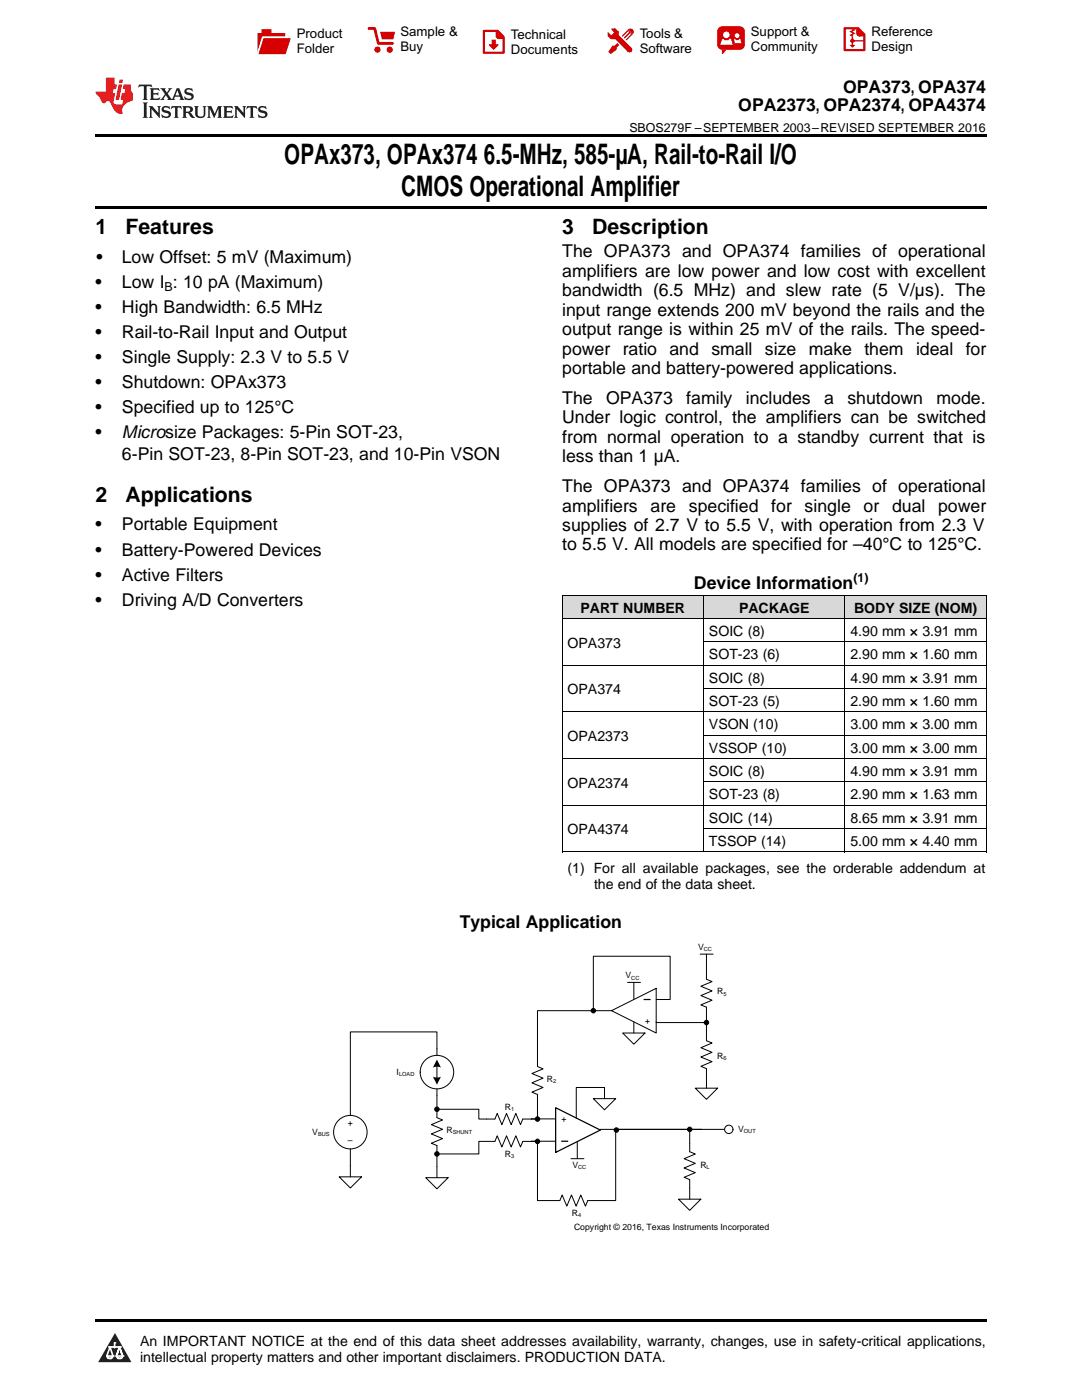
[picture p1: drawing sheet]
<svg xmlns="http://www.w3.org/2000/svg" width="216mm" height="279mm" viewBox="0 0 216 279" stroke-linecap="round" stroke-linejoin="round" font-family="sans-serif">
<defs><g id="words">
<g font-size="5.6">
<text x="56.7" y="32.8">OPAx373, OPAx374</text>
<text x="96.6" y="32.8">6.5-MHz, 585-µA, Rail-to-Rail I/O</text>
<text x="80.1" y="39.2">CMOS Operational Amplifier</text>
</g>
<g font-size="4.2">
<text x="19" y="46.7">1</text>
<text x="25" y="46.7">Features</text>
<text x="112.2" y="46.7">3</text>
<text x="118.2" y="46.7">Description</text>
<text x="19" y="100.2">2</text>
<text x="25" y="100.2">Applications</text>
</g>
<g font-size="3.5">
<text x="147.3" y="22.2">OPA2373, OPA2374, OPA4374</text>
<text x="168.2" y="18.6">OPA373, OPA374</text>
<text x="19.2" y="52.4">•</text>
<text x="24.3" y="52.4">Low Offset: 5 mV (Maximum)</text>
<text x="112.2" y="51.4">The OPA373 and OPA374 families of operational</text>
<text x="19" y="57.4">•</text>
<text x="24.3" y="57.4">Low I : 10 pA (Maximum)</text>
<text x="112.2" y="55.2">amplifiers are low power and low cost with excellent</text>
<text x="112.2" y="59.1">bandwidth (6.5 MHz) and slew rate (5 V/µs). The</text>
<text x="19" y="62.4">•</text>
<text x="24.3" y="62.4">High Bandwidth: 6.5 MHz</text>
<text x="112.2" y="63">input range extends 200 mV beyond the rails and the</text>
<text x="19" y="67.5">•</text>
<text x="24.3" y="67.5">Rail-to-Rail Input and Output</text>
<text x="112.2" y="66.9">output range is within 25 mV of the rails. The speed-</text>
<text x="112.2" y="70.8">power</text>
<text x="124.3" y="70.8">ratio</text>
<text x="133.6" y="70.8">and small size</text>
<text x="161.4" y="70.8">make</text>
<text x="172.5" y="70.8">them</text>
<text x="182.8" y="70.8">ideal for</text>
<text x="19" y="72.5">•</text>
<text x="19" y="77.5">•</text>
<text x="24.3" y="72.5">Single Supply: 2.3 V to 5.5 V</text>
<text x="24.3" y="77.5">Shutdown: OPAx373</text>
<text x="112.2" y="74.6">portable and battery-powered applications.</text>
<text x="19" y="82.5">•</text>
<text x="24.3" y="82.5">Specified up to 125°C</text>
<text x="112.2" y="80.6">The</text>
<text x="120.9" y="80.6">OPA373</text>
<text x="136.9" y="80.6">family</text>
<text x="148.8" y="80.6">includes</text>
<text x="164.5" y="80.6">a</text>
<text x="169.1" y="80.6">shutdown</text>
<text x="186.9" y="80.6">mode.</text>
<text x="19" y="87.5">•</text>
<text x="24.3" y="87.5">Microsize Packages: 5-Pin SOT-23,</text>
<text x="112.2" y="84.5">Under logic control, the amplifiers can be switched</text>
<text x="112.2" y="88.4">from normal operation to a standby current that is</text>
<text x="24.3" y="91.7">6-Pin SOT-23, 8-Pin SOT-23, and 10-Pin VSON</text>
<text x="112.2" y="92.3">less than 1 µA.</text>
<text x="112.2" y="98.2">The OPA373 and OPA374 families of operational</text>
<text x="19" y="105.9">•</text>
<text x="24.3" y="105.9">Portable Equipment</text>
<text x="112.2" y="102.1">amplifiers</text>
<text x="112.2" y="106">supplies of 2.7 V to 5.5 V, with operation from 2.3 V</text>
<text x="129.8" y="102.1">are</text>
<text x="137.4" y="102.1">specified</text>
<text x="153.9" y="102.1">for</text>
<text x="160.6" y="102.1">single</text>
<text x="172.3" y="102.1">or</text>
<text x="178" y="102.1">dual</text>
<text x="187.2" y="102.1">power</text>
<text x="19" y="110.9">•</text>
<text x="24.3" y="110.9">Battery-Powered Devices</text>
<text x="112.2" y="109.9">to 5.5 V. All models are specified for –40°C to 125°C.</text>
<text x="19" y="115.9">•</text>
<text x="24.3" y="115.9">Active Filters</text>
<text x="138.5" y="117.6">Device Information</text>
<text x="19" y="120.9">•</text>
<text x="24.3" y="120.9">Driving A/D Converters</text>
<text x="91.7" y="185.2">Typical Application</text>
</g>
<g font-size="2.8">
<text x="115.8" y="122.2">PART NUMBER</text>
<text x="147.5" y="122.2">PACKAGE</text>
<text x="170.4" y="122.2">BODY SIZE (NOM)</text>
<text x="113.2" y="129.2">OPA373</text>
<text x="141.5" y="126.9">SOIC (8)</text>
<text x="141.5" y="131.6">SOT-23 (6)</text>
<text x="169.7" y="126.9">4.90 mm × 3.91 mm</text>
<text x="169.7" y="131.6">2.90 mm × 1.60 mm</text>
<text x="141.5" y="136.2">SOIC (8)</text>
<text x="169.7" y="136.2">4.90 mm × 3.91 mm</text>
<text x="113.2" y="138.5">OPA374</text>
<text x="141.5" y="140.9">SOT-23 (5)</text>
<text x="169.7" y="140.9">2.90 mm × 1.60 mm</text>
<text x="113.2" y="147.8">OPA2373</text>
<text x="141.5" y="145.5">VSON (10)</text>
<text x="169.7" y="145.5">3.00 mm × 3.00 mm</text>
<text x="141.5" y="150.2">VSSOP (10)</text>
<text x="141.5" y="154.8">SOIC (8)</text>
<text x="169.7" y="150.2">3.00 mm × 3.00 mm</text>
<text x="169.7" y="154.8">4.90 mm × 3.91 mm</text>
<text x="113.2" y="157.2">OPA2374</text>
<text x="141.5" y="159.5">SOT-23 (8)</text>
<text x="169.7" y="159.5">2.90 mm × 1.63 mm</text>
<text x="113.2" y="166.5">OPA4374</text>
<text x="141.5" y="164.1">SOIC (14)</text>
<text x="169.7" y="164.1">8.65 mm × 3.91 mm</text>
<text x="141.5" y="168.8">TSSOP (14)</text>
<text x="169.7" y="168.8">5.00 mm × 4.40 mm</text>
<text x="113.2" y="174.3">(1) For all available packages, see the orderable addendum at</text>
<text x="118.5" y="177.5">the end of the data sheet.</text>
<text x="27.9" y="268.6">An IMPORTANT NOTICE at the end of this data sheet addresses availability, warranty, changes, use in safety-critical applications,</text>
<text x="27.9" y="271.8">intellectual property matters and other important disclaimers. PRODUCTION DATA.</text>
</g>
<g font-size="2.6">
<text x="59.2" y="7.6">Product</text>
<text x="59.2" y="10.6">Folder</text>
<text x="79.9" y="7.3">Sample &amp;</text>
<text x="79.9" y="10.2">Buy</text>
<text x="102" y="7.8">Technical</text>
<text x="102" y="10.8">Documents</text>
<text x="127.6" y="7.6">Tools &amp;</text>
<text x="127.6" y="10.6">Software</text>
<text x="149.8" y="7.2">Support &amp;</text>
<text x="149.8" y="10.2">Community</text>
<text x="173.9" y="7.3">Reference</text>
<text x="173.9" y="10.2">Design</text>
</g>
<g font-size="2.5">
<text x="125.6" y="26.3">SBOS279F –SEPTEMBER 2003–REVISED SEPTEMBER 2016</text>
<text x="32.8" y="58.1">B</text>
<text x="170.3" y="116.2">(1)</text>
</g>
<g font-size="1.7">
<text x="139.3" y="189.5">V</text>
<text x="124.8" y="195.3">V</text>
<text x="129.7" y="203.3" transform="rotate(-180 129.7 203.3)">+</text>
<text x="143.1" y="198.5">R</text>
<text x="79.1" y="214.5">I</text>
<text x="109.1" y="215.9">R</text>
<text x="143.1" y="211.3">R</text>
<text x="100.7" y="221.5">R</text>
<text x="62.3" y="226.5">V</text>
<text x="69.4" y="224.7">+</text>
<text x="89.1" y="226.1">R</text>
<text x="112.1" y="223.9">+</text>
<text x="147.3" y="225.9">V</text>
<text x="69.4" y="228.1">±</text>
<text x="100.7" y="230.9">R</text>
<text x="114.2" y="233.2">V</text>
<text x="139.7" y="233.2">R</text>
<text x="114.1" y="242.6">R</text>
<text x="114.5" y="245.4">Copyright © 2016, Texas Instruments Incorporated</text>
</g>
<g font-size="1.1">
<text x="140.5" y="189.8">CC</text>
<text x="126" y="195.5">CC</text>
<text x="144.3" y="198.7">5</text>
<text x="79.6" y="214.7">LOAD</text>
<text x="144.3" y="211.5">6</text>
<text x="102" y="221.7">1</text>
<text x="110.3" y="216.1">2</text>
<text x="63.5" y="226.7">BUS</text>
<text x="90.3" y="226.3">SHUNT</text>
<text x="148.4" y="226.2">OUT</text>
<text x="102" y="231.2">3</text>
<text x="115.4" y="233.4">CC</text>
<text x="141" y="233.4">L</text>
<text x="115.4" y="242.9">4</text>
</g>
</g></defs>
<g fill="#d8d8d8">
<path d="M112.2 118.9h28.2v4.6h-28.2z"/>
<path d="M140.4 118.9h28.2v4.6h-28.2z"/>
<path d="M168.6 118.9h28.2v4.6h-28.2z"/>
</g>
<path d="M22.9 266l3.3 5.9h-6.6z" fill="#231f20"/>
<path d="M21.3 270.6h1.2l-.3 .5h-.3a.53 .53 0 0 1-.6-.5z" fill-rule="evenodd" fill="#fff"/>
<path d="M21.3 270.6h1.2l-.3 .5h-.3a.53 .53 0 0 1-.6-.5z" fill="none" stroke="#231f20" stroke-width=".33"/>
<path d="M21.3 270.6l1.2 .1-.3 .4h-.5z" fill="none" stroke="#fff" stroke-width=".33"/>
<path d="M22.9 268.9h.1" fill="none" stroke="#fff" stroke-width=".33"/>
<path d="M22.9 268v.9z" fill="#fff"/>
<path d="M22.9 268v.9z" fill="none" stroke="#fff" stroke-width=".33"/>
<circle cx="22.9" cy="268" r=".16" fill="#fff"/>
<path d="M21.8 268.8h.1" fill="none" stroke="#fff" stroke-width=".33"/>
<path d="M21.8 268.8h2.2z" fill="#fff"/>
<path d="M21.8 268.8h2.2z" fill="none" stroke="#fff" stroke-width=".33"/>
<circle cx="24" cy="268.8" r=".16" fill="#fff"/>
<path d="M23.2 270.6h.1" fill="none" stroke="#fff" stroke-width=".33"/>
<path d="M23.8 268.8l-.6 1.8z" fill="#fff"/>
<path d="M23.8 268.8l-.6 1.8z" fill="none" stroke="#fff" stroke-width=".33"/>
<path d="M23.8 268.8l.7 1.8z" fill="#fff"/>
<path d="M23.8 268.8l.7 1.8z" fill="none" stroke="#fff" stroke-width=".33"/>
<path d="M24.4 270.6h.1" fill="none" stroke="#fff" stroke-width=".33"/>
<circle cx="21.3" cy="270.6" r=".16" fill="#fff"/>
<path d="M22 268.8l-.7 1.8z" fill="#fff"/>
<path d="M22 268.8l-.7 1.8z" fill="none" stroke="#fff" stroke-width=".33"/>
<path d="M22 268.8l.5 1.8z" fill="#fff"/>
<path d="M22 268.8l.5 1.8z" fill="none" stroke="#fff" stroke-width=".33"/>
<circle cx="22.5" cy="270.6" r=".16" fill="#fff"/>
<path d="M23.3 270.6h1.2a.63 .63 0 0 1-.6 .5 .63 .63 0 0 1-.6-.5z" fill-rule="evenodd" fill="#fff"/>
<path d="M23.3 270.6h1.2a.63 .63 0 0 1-.6 .5 .63 .63 0 0 1-.6-.5z" fill="none" stroke="#231f20" stroke-width=".33"/>
<path d="M23.3 270.6h1.2l-.4 .5h-.5z" fill="none" stroke="#fff" stroke-width=".33"/>
<path d="M23.2 270.6h.1" fill="none" stroke="#fff" stroke-width=".33"/>
<circle cx="24.5" cy="270.6" r=".16" fill="#fff"/>
<path d="M19 263.2h177.8v.5h-177.8z" fill="#000"/>
<path d="M128.4 199.5h1.4M110.9 221.1l8.9 4.4-8.9 4.5zM112 227.8h1.4" fill="none" stroke="#000" stroke-width=".25"/>
<g fill="none" stroke="#000" stroke-width=".2">
<path d="M130.9 199.5h2.8v-8.7h-15.3v10.9h3.6M141 193.8v1.6l1.1 .5-2.2 .9 2.2 1-2.2 .9 2.2 .9-2.2 .9 1.1 .5v6.7l1.1 .5-2.2 .9 2.2 .9-2.2 .9 2.2 1-2.2 .9 1.1 .5v3.9M87.2 217.3v5.7l1.1 .5-2.2 .9 2.2 1-2.2 .9 2.2 .9-2.2 1 1.1 .4v6.4M87.2 209.3v-3.4h-17.3v16.7M87.2 209.3v1.3M87.2 212.7v2.6M118.4 201.7h-11.2v11.1l1.2 .5-2.3 .9 2.3 1-2.3 .9 2.3 .9-2.3 1 1.1 .4v4.9h-1.2M122 201.7l8.9-4.5v9zM130.9 203.9v.2h10.1M138.7 217.2h4.5l-2.2 2.2zM67.7 234.9h4.4l-2.2 2.2zM69.9 229.3v5.6"/>
<path d="M85 235h4.4l-2.2 2.3zM87.2 221.4h8.3v1.9h3.2l.5-1.1 .9 2.2 1-2.2 .9 2.2 .9-2.2 1 2.2 .4-1.1h1.7M106 227.8h-1.7l-.4 1.1-1-2.2-.9 2.2-.9-2.2-1 2.2-.9-2.2-.5 1.1h-3.2v2.5h-8.3M106 227.8h1.2v11.8h4.5l.5-1.1 .9 2.2 .9-2.2 1 2.2 .9-2.2 .9 2.2 .5-1.1h1.7M110.9 223.3h-4.9M110.9 227.8h-4.9"/>
<circle cx="87.2" cy="214" r="3.3"/>
<circle cx="118.4" cy="201.7" r=".45"/>
<circle cx="141" cy="204.1" r=".45"/>
<circle cx="69.9" cy="225.9" r="3.3"/>
<circle cx="87.2" cy="221.4" r=".45"/>
<circle cx="87.2" cy="230.3" r=".45"/>
<circle cx="107.2" cy="223.3" r=".45"/>
<circle cx="107.2" cy="227.8" r=".45"/>
</g>
<g fill="#000">
<path d="M87.2 211.5l.8 1.6a1.79 1.79 0 0 0-1.6 0z" fill-rule="evenodd"/>
<path d="M86.4 214.9a1.79 1.79 0 0 0 1.6 0l-.8 1.6z" fill-rule="evenodd"/>
<circle cx="118.4" cy="201.7" r=".45"/>
<circle cx="141" cy="204.1" r=".45"/>
<circle cx="87.2" cy="221.4" r=".45"/>
<circle cx="87.2" cy="230.3" r=".45"/>
<circle cx="107.2" cy="223.3" r=".45"/>
<circle cx="107.2" cy="227.8" r=".45"/>
</g>
<circle cx="145.4" cy="225.4" r=".84" fill="#fff"/>
<g fill="none" stroke="#000" stroke-width=".2">
<path d="M112.2 118.8h84.6M112.2 118.9v51.2M140.4 118.9v51.2M168.6 118.9v51.2M196.8 118.9v51.2M112.2 132.8h84.6M112.2 123.5h84.6M140.4 137.4h56.4M140.4 128.1h56.4M112.2 151.4h84.6M112.2 142.1h84.6M140.4 156.1h56.4"/>
<path d="M140.4 146.7h56.4M112.2 170h84.6M112.2 160.7h84.6M140.4 165.4h56.4M125.2 196.1h2.6M126.5 196.1v3.3M139.7 190.4h2.6M141 190.4v3.4M118.4 219.3h4.5l-2.3 2.2zM120.6 219.3v-2.3h-5.6v6.1M124.2 206.2h4.5l-2.2 2.2zM126.5 203.9v2.3"/>
<path d="M113.9 231.2h2.6M115.2 227.9v3.3M135.4 239.3h4.5l-2.3 2.3zM137.6 225.4v4.4l1.1 .5-2.2 .9 2.2 1-2.2 .9 2.2 .9-2.2 1 1.1 .4v3.9M140 225.4h-20.2v.1M140 225.4h-17.1v14.2h-3.9M140 225.4h4.6"/>
<circle cx="123" cy="225.5" r=".45"/>
<circle cx="137.6" cy="225.4" r=".45"/>
<circle cx="145.4" cy="225.4" r=".84"/>
</g>
<g fill="#000">
<circle cx="123" cy="225.5" r=".45"/>
<circle cx="137.6" cy="225.4" r=".45"/>
</g>
<path d="M19 26.8h177.8v.6h-177.8zM19 41.2h177.8v.5h-177.8z" fill="#000"/>
<path d="M27.7 16.9l-.1 .6 .6-.3h.5v.2v2.2l-.2 .4h1l-.2-.4v-2.2v-.2h.5l.6 .3-.2-.6zM29.9 17.6l.2 .4v1.6l-.2 .4h1.9l.1-.6a1.09 1.09 0 0 1-1.3 .1v-.6h.6l.4 .2v-.7l-.2 .2h-.8v-.6l.2-.1a1.01 1.01 0 0 1 1 .3l-.1-.6zM32 17.6l.9 1.2-1 1.2h.9l-.2-.3 .5-.7 .5 .7-.3 .3h1.7l-.2-.3 .1-.4h1l.1 .4-.2 .3h1l-.3-.4-.7-2h-.5l-1 2.2-.8-1.1 .9-1.1h-.9l.2 .2-.4 .7-.4-.7 .2-.2zM35.4 18l.4 1h-.8zM37 17.7a.66 .66 0 0 0-.2 .8 .66 .66 0 0 0 .6 .4l.7 .2 .1 .2a.8 .8 0 0 1-.7 .4 .8 .8 0 0 1-.7-.5l.1 .8 .2-.2a.94 .94 0 0 0 1.1 .1 .94 .94 0 0 0 .4-.9 1.48 1.48 0 0 0-1.3-.6v-.4a1.1 1.1 0 0 1 1.2 .2l-.2-.6-.2 .1-.5-.1zM28.5 20.4l.2 .4v2.3l-.2 .4h1l-.2-.4v-2.3l.2-.4zM29.7 21.2l.2 .4v1.5l-.2 .4h.8l-.3-.4 .1-1.3 1.6 1.8v-2l.2-.4h-.7l.2 .2v1.1l-1.2-1.3zM32.5 21.3a.66 .66 0 0 0-.2 .8 .66 .66 0 0 0 .6 .4l.6 .2 .2 .2a.8 .8 0 0 1-.8 .4 .8 .8 0 0 1-.7-.5l.2 .7 .2-.1a.94 .94 0 0 0 1 .1 .94 .94 0 0 0 .5-1 1.47 1.47 0 0 0-1.3-.6l-.1-.3a1.1 1.1 0 0 1 1.3 .2l-.2-.6-.2 .1-.5-.2zM34.3 21.2l-.2 .6a.64 .64 0 0 1 .8-.3v1.6l-.2 .4h1l-.3-.4 .1-1.6a.66 .66 0 0 1 .8 .3l-.2-.6zM36.3 21.2l.3 .4v1.5l-.3 .4h1l-.2-.2v-.7h.5l.1 .1a.8 .8 0 0 0 1.2 .7l-1-1a.62 .62 0 0 0 .6-.5 .62 .62 0 0 0-.6-.7zM37.1 21.5h.1a.48 .48 0 0 1 .6 0 .48 .48 0 0 1 .1 .6l-.2 .1-.6 .1zM38.7 21.2l.2 .2a2.29 2.29 0 0 0 .4 2 1.05 1.05 0 0 0 1.7-.7v-1.3l.2-.2h-.8l.2 .4v1.1a.61 .61 0 0 1-.6 .6 .61 .61 0 0 1-.6-.6v-1.1l.3-.4zM41.3 21.2l.3 .4v1.5l-.3 .4h.8l-.2-.4v-1.4l.8 1.9 .9-1.9v1.4l-.2 .4h.9l-.2-.4v-1.5l.2-.4h-.8l-.7 1.5-.6-1.5zM44.5 21.2l.2 .4v1.5l-.2 .4h1.9l.2-.6a1.1 1.1 0 0 1-1.4 .2v-.7h.6l.4 .2v-.6l-.2 .1-.8 .1v-.6l.2-.1a1.02 1.02 0 0 1 1.1 .2l-.2-.5zM46.7 21.2l.2 .4v1.5l-.2 .4h.8l-.3-.4 .1-1.3 1.6 1.8v-2l.2-.4h-.7l.2 .2v1.1l-1.2-1.3zM49.3 21.2l-.1 .6a.64 .64 0 0 1 .8-.3v1.6l-.3 .4h1l-.2-.4v-1.6a.66 .66 0 0 1 .8 .3l-.1-.6zM51.7 21.3a.66 .66 0 0 0-.2 .7 .66 .66 0 0 0 .7 .5l.6 .2 .1 .2a.8 .8 0 0 1-.7 .4 .8 .8 0 0 1-.7-.5l.1 .7 .2-.1a.94 .94 0 0 0 1.1 .1 .94 .94 0 0 0 .4-1 1.48 1.48 0 0 0-1.2-.6l-.1-.3a1.1 1.1 0 0 1 1.2 .2l-.2-.6-.1 .1-.6-.2z" fill="#231f20"/>
<path d="M21.1 15.5v2.8h-2v.4l.9 .9a.96 .96 0 0 0 1 1 .59 .59 0 0 1 .5-.4 .59 .59 0 0 1 .5 .3l.4 .8a1.61 1.61 0 0 0 2.1 1.3 1.63 1.63 0 0 1 1.1-2.2l.9-.3v-1.5a1.6 1.6 0 0 1-.4-1.7h-1.4l-.2 .9h.5l-.2 .8h-.5l-.2 1v.3h.5l-.2 .9h-.7a.74 .74 0 0 1-1-.6l.3-1.6h-.5l.2-.8h.5l.1-.9h-.4v-1.4zM23.7 16.9l-.7 3h.8l.6-3zM23.8 15.9l-.1 .7h.7l.2-.7z" fill="#ee1d23"/>
<g fill="#d60000">
<path d="M52.2 5.8h2v.8h2.7v4.2h-5.5v-4.2h.8z" fill-rule="evenodd"/>
<path d="M52.5 7.5h5.6l-1.1 3.3h-5.6z" fill-rule="evenodd"/>
</g>
<path d="M52.4 7.4h5.7v.1h-5.6l-1.1 3.3z" fill-rule="evenodd" fill="#fff"/>
<path d="M52.4 7.4h5.7v.1h-5.6l-1.1 3.3z" fill="none" stroke="#fff" stroke-width=".2"/>
<path d="M73.6 5.7h1.2l.7 2.9h2.8" fill="none" stroke="#d60000" stroke-width=".55"/>
<g fill="#d60000">
<path d="M75.9 6.3h2.9l-.3 1.6h-2.3z" fill-rule="evenodd"/>
<circle cx="75.3" cy="9.9" r=".62"/>
<circle cx="77.8" cy="9.9" r=".62"/>
</g>
<path d="M96.6 6.2h2.7l1.2 1.2v3.1h-3.9z" fill="none" stroke="#d60000" stroke-width=".44"/>
<g fill="#d60000">
<path d="M98.1 7.9h.8v1h.6l-1 1.1-.9-1v-.1h.5z" fill-rule="evenodd"/>
<path d="M98.9 6.2h.4l1.2 1.2v.4h-1.2l-.4-.4z" fill-rule="evenodd"/>
<path d="M122 5.7h.8l.6 .6 .1 .7 2.5 2.5-.7 .8-2.4-2.3-1.1-.2-.6-.6v-.8l.8 .6 .4-.4v-.2l-.4-.5z" fill-rule="evenodd"/>
<path d="M122.2 9.1h.5l.5-.5 .4 .4-.5 .5-.1 .4-1.2 .9-.4-.5z" fill-rule="evenodd"/>
<path d="M125.3 5.9a.67 .67 0 0 1 1 0 .67 .67 0 0 1 0 .9z" fill-rule="evenodd"/>
<path d="M125.3 5.9l1 .9-1.2 1.2h-.2v-.2l.9-.9 .1-.2h-.2l-1 1h-.2v-.2l1-1v-.2h-.2l-1 1h-.2v-.2z" fill-rule="evenodd"/>
<circle cx="125.6" cy="9.9" r=".54"/>
</g>
<path d="M123.4 6.3l-.1 .7" fill="none" stroke="#d60000" stroke-width=".2"/>
<g fill="#d60000">
<path d="M143.4 5.5l.7-.2h3.6a.95 .95 0 0 1 .9 .9v2.8a.95 .95 0 0 1-.9 .9h-3.6a.95 .95 0 0 1-1-.9v-2.8z" fill-rule="evenodd"/>
<path d="M144 9.9h1l-.8 .9h-.2z" fill-rule="evenodd"/>
</g>
<g fill="#fff">
<path d="M146.6 8.6h1.3z"/>
<path d="M144.1 7.8h.3l.1 .2h.8l.2-.2h.3l.4 1.1h-2.5z" fill-rule="evenodd"/>
<path d="M146.5 7.8h.2l.2 .2h.5l.1-.2h.2l.2 .8h-1.3z" fill-rule="evenodd"/>
<circle cx="144.9" cy="6.9" r=".65"/>
<circle cx="147.1" cy="7.1" r=".48"/>
</g>
<path d="M168.5 5.6h2.7l1.3 1.3v3.1h-4z" fill="none" stroke="#d60000" stroke-width=".44"/>
<path d="M170.1 7.3v1.8M170.1 8.1h2.3" fill="none" stroke="#d60000" stroke-width=".3"/>
<g fill="#d60000">
<path d="M170.9 5.6h.3l1.3 1.3v.4h-1.1l-.5-.6z" fill-rule="evenodd"/>
<circle cx="170.1" cy="8.1" r=".42"/>
<circle cx="171.4" cy="6.7" r=".55"/>
</g>
<g fill="#d60000">
<path d="M169.5 9h1.2l-.6 .5z"/>
<path d="M169.8 5.8h.6l.3 .2-.6 .3 .6 .4-.7 .3 .2 .3h-.2l-.5-.3 .6-.3-.6-.4 .6-.3z"/>
</g>
<use href="#words"/>
</svg>
